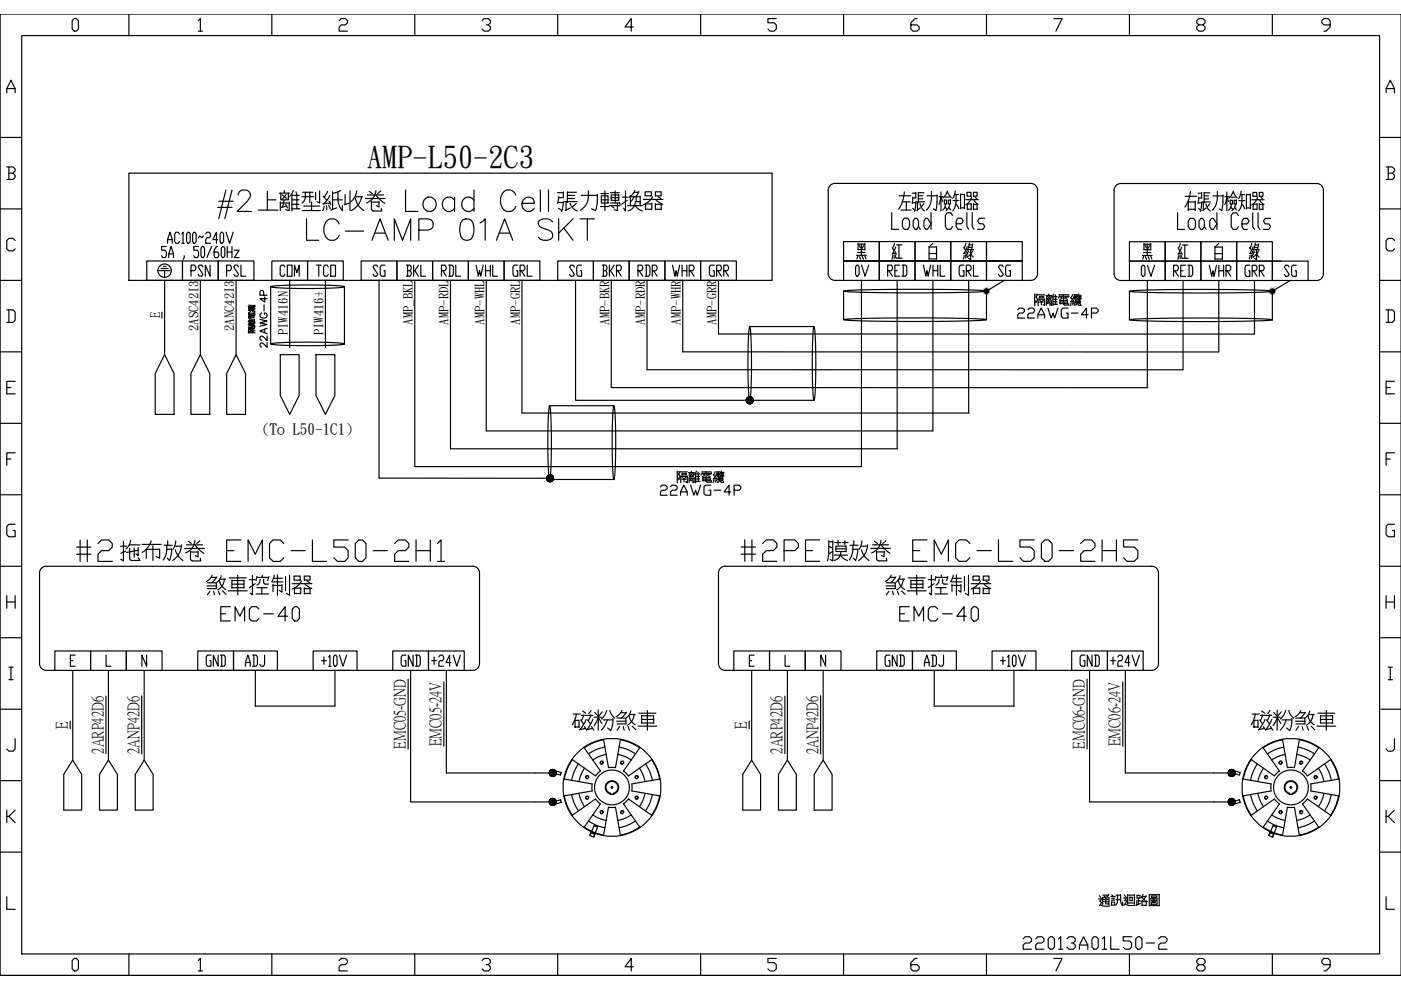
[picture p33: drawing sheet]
<svg xmlns="http://www.w3.org/2000/svg" width="297mm" height="210mm" viewBox="0 0 297 210" stroke-linecap="round" stroke-linejoin="round" font-family="sans-serif">
<defs><g id="words">
<g font-size="15.4">
<text x="37" y="127.4">煞車控制器</text>
<text x="181" y="127.4">煞車控制器</text>
</g>
<text font-size="8.4" x="64.2" y="52.2">LC-AMP 01A SKT</text>
<g font-size="6.6">
<text x="45.9" y="133">EMC-40</text>
<text x="189.8" y="133">EMC-40</text>
</g>
<text font-size="6.4" x="77.8" y="35.4">AMP-L50-2C3</text>
<text font-size="6.2" x="215.9" y="202.5">22013A01L50-2</text>
<g font-size="5.7">
<text x="78.3" y="60">SG</text>
<text x="100.2" y="60">WHL</text>
<text x="119.9" y="60">SG</text>
<text x="126.6" y="60">BKR</text>
<text x="141.8" y="60">WHR</text>
<text x="240.9" y="60">0V</text>
<text x="255.4" y="60">WHR</text>
<text x="271.3" y="60">SG</text>
<text x="42.7" y="142.5">GND</text>
<text x="51.2" y="142.5">ADJ</text>
<text x="186.6" y="142.5">GND</text>
<text x="195.1" y="142.5">ADJ</text>
</g>
<g font-size="5.3">
<text x="39.5" y="59.6">PSN</text>
<text x="47.3" y="59.6">PSL</text>
<text x="180.6" y="59.6">0V</text>
<text x="187.3" y="59.6">RED</text>
<text x="194.7" y="59.6">WHL</text>
<text x="202.5" y="59.6">GRL</text>
<text x="211" y="59.6">SG</text>
<text x="214.8" y="68.8">22AWG-4P</text>
<text x="139" y="106.2">22AWG-4P</text>
</g>
<g font-size="3.5">
<text x="14.2" y="154.5" transform="rotate(-90 14.2 154.5)">E</text>
<text x="158.1" y="154.5" transform="rotate(-90 158.1 154.5)">E</text>
<text x="21.8" y="159.8" transform="rotate(-90 21.8 159.8)">2ARP42D6</text>
<text x="29.3" y="159.9" transform="rotate(-90 29.3 159.9)">2ANP42D6</text>
<text x="85.8" y="158.8" transform="rotate(-90 85.8 158.8)">EMC05-GND</text>
<text x="93.4" y="158.2" transform="rotate(-90 93.4 158.2)">EMC05-24V</text>
<text x="165.7" y="159.8" transform="rotate(-90 165.7 159.8)">2ARP42D6</text>
<text x="173.3" y="159.9" transform="rotate(-90 173.3 159.9)">2ANP42D6</text>
<text x="229.8" y="158.8" transform="rotate(-90 229.8 158.8)">EMC06-GND</text>
<text x="237.4" y="158.2" transform="rotate(-90 237.4 158.2)">EMC06-24V</text>
</g>
<text font-size="3.2" x="55.6" y="92">(To L50-1C1)</text>
<text font-size="2.8" x="33.8" y="67.5" transform="rotate(-90 33.8 67.5)">E</text>
<g font-size="2.7">
<text x="41.9" y="70.2" transform="rotate(-90 41.9 70.2)">2ASC42I3</text>
<text x="49.5" y="70.2" transform="rotate(-90 49.5 70.2)">2ANC42I3</text>
<text x="60.9" y="71.1" transform="rotate(-90 60.9 71.1)">PIW416N</text>
<text x="68.5" y="71.1" transform="rotate(-90 68.5 71.1)">PIW416+</text>
<text x="87.4" y="68.8" transform="rotate(-90 87.4 68.8)">AMP_BKL</text>
<text x="95" y="68.8" transform="rotate(-90 95 68.8)">AMP-RDL</text>
<text x="102.6" y="68.8" transform="rotate(-90 102.6 68.8)">AMP-WHL</text>
<text x="110.1" y="68.8" transform="rotate(-90 110.1 68.8)">AMP-GRL</text>
<text x="129.1" y="68.8" transform="rotate(-90 129.1 68.8)">AMP-BKR</text>
<text x="136.6" y="68.8" transform="rotate(-90 136.6 68.8)">AMP-RDR</text>
<text x="144.2" y="68.8" transform="rotate(-90 144.2 68.8)">AMP-WHR</text>
<text x="151.8" y="68.8" transform="rotate(-90 151.8 68.8)">AMP-GRR</text>
</g>
</g></defs>
<g fill="none" stroke="#000" stroke-width=".25">
<path d="M1.4 19.7v-.9l.9-1.8 .9 1.8v.9M1.4 18.8h1.8M4.6 7.5h287.9v194.8h-287.9zM15.7 3.9h.5l.4 .5v1.8l-.4 .4h-.5l-.4-.4v-1.8zM27.3 3v4.5M42 4.4l.5-.5v2.7M42 6.6h.9M57.6 3v4.5M71.9 4.4l.4-.5h.9l.5 .5v.4l-.5 .5h-.9l-.4 .4v.9h1.8M87.9 3v4.5M102.2 4.4l.4-.5h.9l.5 .5v.4l-.5 .5h-.4M103.5 5.3l.5 .4v.5l-.5 .4h-.9l-.4-.4"/>
<path d="M118.2 3v4.5M134.3 5.7h-1.8l1.3-1.8v2.7M148.5 3v4.5M164.6 3.9h-1.8v.9h1.3l.5 .5v.9l-.5 .4h-.8l-.5-.4M178.8 3v4.5M194.4 3.9h-.4l-.9 .9v1.4l.5 .4h.8l.5-.4v-.5l-.5-.4h-1.3M209.2 3v4.5M223.4 3.9h1.8l-1.3 2.7M239.5 3v4.5M254.2 5.3l-.5-.5v-.4l.5-.5h.9l.4 .5v.4l-.4 .5h-.9l-.5 .4v.5l.5 .4h.9l.4-.4v-.5l-.4-.4M269.8 3v4.5M282 5.3h-1.3l-.5-.5v-.4l.5-.5h.9l.4 .5v1.3l-.9 .9h-.4"/>
<path d="M293.9 19.7v-.9l.9-1.8 .9 1.8v.9M293.9 18.8h1.8M.1 29.1h4.5M1.4 35.4h1.4l.4 .4v.5l-.4 .4M1.9 36.7h.9l.4 .5v.4l-.4 .4h-1.4M1.9 35.4v2.6M292.5 29.1h4.5M293.9 35.4h1.3l.5 .4v.5l-.5 .4M294.3 36.7h.9l.5 .5v.4l-.5 .4h-1.3M294.3 35.4v2.6M.1 44.3h4.5M.1 59.4h4.5"/>
<path d="M3.2 51l-.4-.5h-.9l-.5 .5v1.8l.5 .4h.9l.4-.4M292.5 44.3h4.5M292.5 59.4h4.5M295.7 51l-.5-.5h-.9l-.4 .5v1.8l.4 .4h.9l.5-.4M.1 74.6h4.5M1.4 65.7h1.4l.4 .4v1.8l-.4 .5h-1.4M1.9 65.7v2.7M292.5 74.6h4.5M293.9 65.7h1.3l.5 .4v1.8l-.5 .5h-1.3M294.3 65.7v2.7M.1 89.8h4.5M1.4 82.2h.9"/>
<path d="M1.4 97.3h.9M3.2 80.8h-1.8v2.7h1.8M3.2 96h-1.8v2.7M292.5 89.8h4.5M293.9 82.2h.9M293.9 97.3h.9M295.7 80.8h-1.8v2.7h1.8M295.7 96h-1.8v2.7M.1 104.9h4.5M3.2 111.2h-1.3l-.5 .4v1.8l.5 .4h1.3v-1.3h-.4M292.5 104.9h4.5M295.7 111.2h-1.4l-.4 .4v1.8l.4 .4h1.4v-1.3h-.5"/>
<path d="M.1 120.1h4.5M.1 135.2h4.5M1.4 126.3v2.7M1.4 127.6h1.8M3.2 126.3v2.7M292.5 120.1h4.5M292.5 135.2h4.5M293.9 127.6h1.8M293.9 126.3v2.7M295.7 126.3v2.7M.1 150.4h4.5M1.9 141.5h.9"/>
<path d="M1.9 144.1h.9M2.3 141.5v2.6M3.2 156.6v2.2l-.4 .5h-.9l-.5-.5M292.5 150.4h4.5M294.3 141.5h.9M294.3 144.1h.9M294.8 141.5v2.6M295.7 156.6v2.2l-.5 .5h-.9l-.4-.5M.1 165.5h4.5M1.4 171.8v2.6M1.9 173.1l1.3 1.3M3.2 171.8l-1.3 1.3h-.5"/>
<path d="M292.5 165.5h4.5M293.9 171.8v2.6M294.3 173.1l1.4 1.3M295.7 171.8l-1.4 1.3h-.4M.1 180.7h4.5M1.4 190.1v2.7h1.8M292.5 180.7h4.5M293.9 190.1v2.7h1.8M.1 206.8h296.9M15.7 203.2h.5l.4 .5v1.7l-.4 .5h-.5l-.4-.5v-1.7zM27.3 202.3v4.5M42 203.7l.5-.5v2.7"/>
<path d="M42 205.9h.9M57.6 202.3v4.5M71.9 203.7l.4-.5h.9l.5 .5v.4l-.5 .4h-.9l-.4 .5v.9h1.8M87.9 202.3v4.5M102.2 203.7l.4-.5h.9l.5 .5v.4l-.5 .4h-.4M103.5 204.5l.5 .5v.4l-.5 .5h-.9l-.4-.5M118.2 202.3v4.5M134.3 205h-1.8l1.3-1.8v2.7M148.5 202.3v4.5M164.6 203.2h-1.8v.9h1.3l.5 .4v.9l-.5 .5h-.8l-.5-.5M178.8 202.3v4.5M194.4 203.2h-.4l-.9 .9v1.3l.5 .5h.8l.5-.5v-.4l-.5-.5h-1.3"/>
<path d="M209.2 202.3v4.5M223.4 203.2h1.8l-1.3 2.7M239.5 202.3v4.5M254.2 204.5l-.5-.4v-.4l.5-.5h.9l.4 .5v.4l-.4 .4h-.9l-.5 .5v.4l.5 .5h.9l.4-.5v-.4l-.4-.5M269.8 202.3v4.5M282 204.5h-1.3l-.5-.4v-.4l.5-.5h.9l.4 .5v1.3l-.9 .9h-.4"/>
</g>
<!-- layer: 0 -->
<g fill="none" stroke="#000" stroke-width=".25">
<path d="M27.3 36.7h136.4v22.7h-136.4zM31.1 55.3h7.6v4.1h-7.6zM33.8 57.4h2.2M34.2 56.9h1.4M34.6 56.5h.6M34.9 57.4v1.4M34.9 59.4v15.8M35.3 52.3h-1v.7h.7l.3 .4v.8l-.3 .4h-.5l-.2-.4M35.5 51.6v-.8l.5-1.6 .5 1.6v.8M35.5 50.8h1M35.8 54.6v-.8l.5-1.5 .5 1.5v.8M35.8 53.8h1"/>
<path d="M38 49.6l-.2-.4h-.5l-.3 .4v1.6l.3 .4h.5l.2-.4M38.6 49.6l.2-.4v2.4M38.6 51.6h.5M39.8 49.2h.3l.2 .4v1.6l-.2 .4h-.3l-.2-.4v-1.6zM41.1 49.2h.2l.3 .4v1.6l-.3 .4h-.2l-.3-.4v-1.6zM42.1 52.3h-1v.7h.7l.3 .4v.8l-.3 .4h-.5l-.2-.4M42.5 59.4v15.8M42.9 52.3h.2l.3 .4v1.5l-.3 .4h-.2l-.3-.4v-1.5zM43.1 50l-.2 .4-.5-.4-.3 .4M43.6 49.6l.3-.4h.5l.2 .4v.4l-.2 .4h-.5l-.3 .4v.8h1M44.9 52.3l-1 2.3M46.2 52.3h-.3l-.5 .7v1.2l.2 .4h.6l.2-.4v-.4l-.2-.4h-.8"/>
<path d="M46.2 50.8h-1.1l.8-1.6v2.4M46.2 44h3M46.4 42.7h3M46.9 49.2h.3l.2 .4v1.6l-.2 .4h-.3l-.2-.4v-1.6zM47.2 52.3h.2l.3 .4v1.5l-.3 .4h-.2l-.3-.4v-1.5zM47.9 40.3l-1.5 6.1M47.9 49.2l.8 2.4 .7-2.4M48.2 52.3v2.3M48.2 53.4h1M49.2 52.3v2.3M49.2 40.3l-1.5 6.1M49.7 53h1l-1 1.6h1"/>
<path d="M50.1 59.4v15.8M50.5 41.4a1.13 1.13 0 0 1 .9-1.1h.8a1.11 1.11 0 0 1 .7 1.7l-.5 .7-2.1 2.1h3M54.8 44.5h4.2M56.7 40.6v3.9M56.7 42.4h1.8M57.6 55.3h7.6v4.1h-7.6zM59.2 41h2.2M59.4 42.8v1.8M59.4 43h1.9M59.5 41v1.4h1.6v-1.4M59.8 41.3l1 .8M60.2 42.5l-.1 .7-.3 .7"/>
<path d="M60.3 40.4v.6M60.4 56.6l-.2-.4h-.6l-.2 .4v1.6l.2 .4h.6l.2-.4M60.6 43.3l.3 .8M60.7 41.2l-.9 1M60.7 43.7l-1 .3M60.9 56.2h1v2.4h-1zM61.3 43.2v1.4l-.7-.1M61.4 59.4v14.3M61.9 41.2v2.9M61.9 41.4h1.6M61.9 42.4h1.5M62.2 40.4l-.3 .7-.5 .5"/>
<path d="M62.4 58.6v-2.4l.5 1.6 .5-1.6v2.4M62.7 40.7l.2 .6v3M64 41.7h2.5M64.2 40.8h2.1M64.7 40.8a2.17 2.17 0 0 1-.6 2.2M65.2 55.3h7.6v4.1h-7.6zM65.7 40.8v2.1M66.9 40.8v1.6M67.1 56.2h1M67.6 56.2v2.4M67.8 40.5v2.5l-.6-.3M68.5 41.6l.8 .9"/>
<path d="M69 59.4v14.3M69.5 40.6l-.8 1.2M69.6 56.6l-.2-.4h-.5l-.3 .4v1.6l.3 .4h.5l.2-.4M69.9 41.4l-.7 1.2-.6 .6M70.1 56.2h1v2.4h-1zM70.5 40.7v3.7M70.5 42.4h2.1M71.6 40.8l.1 2.2 .4 .9 .5 .7M72.2 40.4l-.6 .3-1.1 .3M73.2 41.2v2.1M74.2 40.5v4.1M75.3 42l.7 1.5 1.1 1.1"/>
<path d="M75.3 41.7h1.6M75.6 40.5a3.1 3.1 0 0 1-1.2 2.2M76.7 41.7a4 4 0 0 1-2.2 2.9M77.5 42.1h4.2M77.9 41.3h3.4M78.3 40.6l.6 .4M79.7 40.4a3 3 0 0 1-2 2.6M79.7 41.3l.7 .8 1.2 1M80.4 59.4v42h36.2M80.7 40.5l-.6 .5M84.1 55.3h7.6v4.1h-7.6zM86 40.3v4.5h2.6"/>
<path d="M86.2 56.2h.7l.3 .4v.4l-.3 .4M86.4 57.4h.5l.3 .4v.4l-.3 .4h-.7M86.4 56.2v2.4M87.7 56.2v2.4M87.9 59.4v39.5h94.7v-39.5M87.9 57.4l.8 1.2M88.7 56.2l-.8 1.2h-.2M89.2 56.2v2.4h1M91.7 55.3h7.6v4.1h-7.6zM93.6 57.4h.8l.2-.4v-.4l-.2-.4h-.8v2.4M93.8 57.4l.8 1.2M95.1 56.2h.8l.2 .4v1.6l-.2 .4h-.8"/>
<path d="M95.4 56.2v2.4M95.5 59.4v35.8h94.7v-35.8M96.4 42.5a1.5 1.5 0 0 0-2.6 .4 1.5 1.5 0 0 0 1.7 1.9l.9-.6M96.4 41.8v3M96.6 56.2v2.4h1M100.5 42.5a1.5 1.5 0 0 0-2.6 .4 1.5 1.5 0 0 0 1.7 1.9l.9-.6M100.5 40.3v4.5M103.1 59.4v32h94.7v-32M106.9 55.3h7.6v4.1h-7.6zM109.4 41.4a1.57 1.57 0 0 0-1.5-1.2 1.57 1.57 0 0 0-1.6 1.2 2.56 2.56 0 0 0 1.1 3.4 1.61 1.61 0 0 0 2-1M109.8 56.2h-.8l-.2 .4v1.6l.2 .4h.8v-1.2h-.3M110.3 57.4h.7l.3-.4v-.4l-.3-.4h-.7v2.4"/>
<path d="M110.5 57.4l.8 1.2M110.7 43.1h2.6a1.3 1.3 0 0 0-1.3-1.4 1.3 1.3 0 0 0-1.3 1.4 1.43 1.43 0 0 0 .8 1.6 1.43 1.43 0 0 0 1.8-.5M110.7 59.4v28.2h94.7M111.8 56.2v2.4h1M114.6 40.3v4.5M116.3 40.3v4.5M118.2 40.9h1.2M118.4 41.7l-.2 1.4M119.4 40.7v1.2h-1M120.3 41.4h1.5M120.3 40.8h1.9M120.3 40.7v1.4"/>
<path d="M121.8 42.1h-1.5v.8M122 59.4v25.5h50.6l-.3-2.6-.1-6.4 .1-4.5 .3-2.2 .3 2.4 .1 6-.2 5.3-.2 2M123.2 41.4h3.4M124.7 41.9a3.2 3.2 0 0 1-1.7 2.6M124.7 40.5v1.4M126.6 41.2v1.5M127.4 41h1.6M127.5 41.5h1.4v1.5h-1.4zM127.6 42.4h1.3M128.3 40.5v4.1M129.2 43.6h2.3M129.4 43h2"/>
<path d="M129.4 40.9h1.9M129.6 41.3h1.6v1.2h-1.6zM129.6 41.9h1.6M129.6 59.4v22.8h113.6v-22.7M130.4 40.5v2.5M130.9 43v1.6l-.7-.1M131.3 42.8l.2 .5M131.9 41.8h1.2M132.6 40.5v4.2l-.4-.5M133 42.5l-1.2 .8M133.1 43.6h3.1M133.4 55.3h7.6v4.1h-7.6z"/>
<path d="M133.7 41.7h2M133.7 41.5v2.1M134.4 41.7l-.7 1M134.4 40.8h1M134.6 40.4l-.6 .9-.6 .5M134.7 43.6l.5 .6 1 .5M134.7 42.7a2.06 2.06 0 0 1-1.5 2M134.9 41.7v1h.7M135.3 57.4h.7l.3-.4v-.4l-.3-.4h-.7v2.4M135.4 40.6l-.2 .6-.4 .5M135.5 57.4l.8 1.2M135.7 41.6v2"/>
<path d="M136.4 42.3h4.2M136.8 40.7h1.3v.8h-1.3zM136.8 56.2h.7l.3 .4v1.6l-.3 .4h-.7M136.9 44.4h1.2M136.9 43.2v1.3M137 43.2h1.2M137 56.2v2.4M137.2 59.4v19h113.6v-18.9M138.2 43.1v1.4M138.3 57.4h.8l.2-.4v-.4l-.2-.4h-.8v2.4M138.4 41.7l-.7 .9-1.3 .8M138.6 57.4l.7 1.2"/>
<path d="M139 40.7h1.2v.8h-1.2zM139 43.3h1.2M139 43.1v1.4M139 42.3l.6 .5 1 .5M139.1 44.4h1.1M139.5 41.7l.6 .4M140.2 43.2v1.3M144.8 59.4v15.2h113.6v-15.1M148.5 55.3h7.6v4.1h-7.6zM151.4 56.2h-.7l-.3 .4v1.6l.3 .4h.7v-1.2h-.2M151.9 57.4h.8l.2-.4v-.4l-.2-.4h-.8v2.4M152.2 57.4l.7 1.2"/>
<path d="M152.3 59.4v11.4h113.7v-11.3M153.5 57.4h.7l.3-.4v-.4l-.3-.4h-.7v2.4M153.7 57.4l.8 1.2M178.8 51.2h7.6v4.1h-7.6zM178.8 59.4h-1.8a1.4 1.4 0 0 1-1.4-1.4v-17.7a1.4 1.4 0 0 1 1.4-1.4h41.6a1.4 1.4 0 0 1 1.4 1.4v17.7a1.42 1.42 0 0 1-1.4 1.4h-1.9M178.8 55.3h37.9M181.8 53.5h1.6M181.9 51.6v1.4M181.9 52.9h1.5M181.9 51.8h1.5M182.2 52l.2 .5M182.6 51.8v2.3"/>
<path d="M183.1 52.1l-.3 .5M183.4 51.6v1.4M186.4 51.2h7.6v4.1h-7.6zM189.1 45.1v3.5h1.5M189.2 52.5l.4 .7M189.7 51.6l-.4 1M189.8 53.4l.2 .6M189.9 52.4l-.7 1.4M190.1 51.9h1.1M190.6 51.9v2.8M190.6 41.5h2.5M191 44.5h2.2"/>
<path d="M191.3 42.8h1.7M191.7 46.3h.8l.3 .6v1.1l-.3 .6h-.8l-.4-.6v-1.1zM191.7 40.7l-.3 2-.9 1.6M192.2 42.8v1.7M193.4 41h.8M193.5 43h.7M193.5 41.8l-.1 1.4M193.5 44.2l.5 .4M194 46.3h.4l.3 .6v1.1l-.3 .6h-.4l-.4-.6v-1.1zM194 51.2h7.6v4.1h-7.6zM194.2 42.8l-.3 2M194.2 40.8v1.2h-.7"/>
<path d="M194.3 42.8h1.7M194.5 42.9v1.6M194.7 41.5h1M194.7 40.9h1.2M194.7 40.8v1.3M194.7 48l.4 .6M195.1 43.2l.2 .7 .7 .8M195.1 44.1l-.7 .5M195.7 42.1h-1v.9M195.9 43.2l-.5 .6M196.3 46.3h.3l.8 1.1-.8 1.2h-.3l-.4-.6v-1.1zM196.5 41.5h2.2"/>
<path d="M197 52.3v2.7M197.4 45.1v3.5M197.5 40.6a4.5 4.5 0 0 1-1.1 3.9M197.8 51.6l-.8 .8h1.6M198.6 52.3v2.7M198.7 41.3v1.9l-.3 1.4-.5-.3M199.1 41.7h.9M199.5 41.7l-.4 1.6M199.5 40.7v4M199.5 41.9l.4 .8M200.2 42.4v.9h.5v-.9h-.4M200.3 43.9l.5 .5"/>
<path d="M200.4 41.8h.9M200.5 43.3l-.2 .8-.4 .4M200.9 40.5l-.5 1-.5 .5M200.9 40.7l.8 1.3M201 42.4h.5v.9h-.5zM201.2 44l.4 .5M201.3 43.3a1.61 1.61 0 0 1-.7 1.3M201.6 51.2h7.6v4.1h-7.6zM202 45.7l-.4-.6h-.8l-.4 .6v2.3l.4 .6h.8l.4-.6M202.1 42.5h1.2M202.4 41.2h.8M202.5 40.5l-.1 .9-.4 .7"/>
<path d="M202.7 42.7l-.3 1.3-.4 .7M202.7 43.3l.6 1M202.7 41.2v1.5M202.7 47.4h1.2l.3-.5-.3-.6h-.8l-.4 .6v1.1l.4 .6h.8M203.7 41.1v3.2M203.7 41.2h.8M203.7 44.1h.8M204.3 52.4l.5 .7M204.5 41.1v3.2M204.8 42.3h2.6M204.8 51.5l-.4 1.1M205 53.3l.2 .6"/>
<path d="M205 45.1v2.9l.4 .6M205 52.9h1.4M205 40.8h.9v.8h-.9zM205 52.3l-.6 1.4M205.1 43.3v1.1M205.1 44.4h.8M205.1 43.3h.8M205.2 53.1l.3 .4M205.3 52.4h.8M205.4 59.4v28.2M205.5 51.9h.7M205.5 51.5l-.3 1.2"/>
<path d="M205.8 52.9v1.2M205.9 43.2v1.2M206 41.8l-.4 .8-.8 .8M206.1 45.1v2.9l.4 .6M206.2 51.7l-.3 1.2M206.3 53.1l-.4 .6M206.4 40.8h.8v.8h-.8zM206.4 43.3h.8M206.4 43.2v1.2M206.4 42.3l.5 .6 .5 .4M206.4 44.4h.8M206.7 41.8l.4 .3"/>
<path d="M207.2 43.3v1.1M208.8 46.3h-1.2l-.3 .6 .3 .5h.8l.4 .6-.4 .6h-1.1M209.2 51.2h7.5v4.1h-7.5zM212.9 59.4l-3.7 2.3M239.5 51.2h7.5v4.2h-7.5zM239.5 59.5h-1.9a1.4 1.4 0 0 1-1.4-1.4v-17.8a1.4 1.4 0 0 1 1.4-1.4h41.6a1.39 1.39 0 0 1 1.4 1.4v17.8a1.42 1.42 0 0 1-1.4 1.4h-1.9M242.5 51.6v1.4M242.5 52.9h1.5M242.5 51.8h1.5M242.8 52l.2 .5M243.2 51.8v2.4M243.7 52.1l-.3 .5"/>
<path d="M244 51.6v1.4M247 55.4h7.6v4.1h-7.6zM247 51.2h7.6v4.2h-7.6zM248.8 57.4h.8l.2-.4v-.4l-.2-.4h-.8v2.4M249.1 57.4l.7 1.2M249.7 45.1v3.5h1.5M249.8 52.5l.4 .7M249.9 54.2l-.2 .8M250.2 54.2v.6M250.3 51.6l-.4 1M250.3 57.4h.5M250.4 54.1l.2 .6"/>
<path d="M250.4 53.4l.2 .6M250.5 52.4l-.7 1.5M250.6 53.7l-.8 .2M250.7 54.8h1.2M250.7 51.9h1.1M251.2 51.9v2.9M251.3 41.6h2.4M251.4 56.2h-1.1v2.4h1.1M251.9 56.2h.7l.3 .4v1.6l-.3 .4h-.7M251.9 44.4h1.5M251.9 42.6v2M251.9 42.8h1.5"/>
<path d="M252.1 56.2v2.4M252.3 46.3h.8l.4 .6v1.2l-.4 .5h-.8l-.4-.5v-1.2zM252.4 40.6l-.4 1.8-.8 1.5M253.4 42.6v2M254 41h.8M254.1 43h.7M254.1 41.8l-.1 1.4M254.1 44.2l.5 .4M254.6 46.3h.4l.4 .6v1.2l-.4 .5h-.4l-.4-.5v-1.2zM254.6 51.2h7.6v4.2h-7.6zM254.8 42.8l-.3 2M254.8 40.8v1.2h-.7"/>
<path d="M254.9 42.8h1.7M255.1 42.9v1.7M255.3 41.5h1M255.3 40.9h1.2M255.3 40.8v1.4M255.4 48.1l.3 .5M255.7 43.2l.2 .8 .7 .7M255.7 44.1l-.7 .5M256.3 42.2h-1v.8M256.5 43.2l-.5 .6M256.9 46.3h.4l.7 1.2-.7 1.1h-.4l-.4-.5v-1.2zM257.2 41.5h2.1"/>
<path d="M257.6 52.3v2.7M258 45.1v3.5M258.1 40.6a4.5 4.5 0 0 1-1.1 4M258.4 51.6l-.8 .8h1.6M259.2 52.3v2.7M259.3 41.3v1.9l-.3 1.4-.5-.3M259.7 41.7h.9M260.1 41.7l-.4 1.7M260.1 40.7v4M260.1 41.9l.4 .8M260.8 42.4v.9h.5v-.9h-.4M260.9 43.9l.5 .5"/>
<path d="M261 41.8h.9M261.1 43.4l-.2 .7-.4 .5M261.5 40.7l.8 1.3M261.5 40.5l-.3 .7-.7 .8M261.7 42.4h.4v.9h-.4zM261.8 44l.4 .6M262 43.4a1.61 1.61 0 0 1-.8 1.2M262.2 55.4h7.6v4.1h-7.6zM262.2 51.2h7.6v4.2h-7.6zM262.6 45.7l-.4-.6h-.8l-.4 .6v2.4l.4 .5h.8l.4-.5M262.7 42.5h1.2M263 41.3h.9"/>
<path d="M263.1 40.5l-.1 .9-.4 .7M263.3 43.3l.6 1M263.3 41.3a4.3 4.3 0 0 1-.7 3.4M263.3 47.5h1.2l.3-.6-.3-.6h-.8l-.4 .6v1.2l.4 .5h.8M264.3 41.2v3.1M264.3 41.3h.8M264.3 44.1h.8M264.9 52.5l.5 .7M265 56.2h-.8l-.2 .4v1.6l.2 .4h.8v-1.2h-.3M265 54.2l-.1 .7M265.1 41.2v3.1M265.3 54.1l.1 .7"/>
<path d="M265.4 42.4h2.6M265.4 51.6l-.4 1M265.5 57.4h.8l.2-.4v-.4l-.2-.4h-.8v2.4M265.5 54l.2 .6M265.6 53.3l.2 .6M265.6 45.1v3l.4 .5M265.6 52.9h1.4M265.6 40.8h.9v.8h-.9zM265.7 52.3l-.7 1.5M265.7 44.4h.8M265.7 43.3v1.2M265.7 53.6l-.8 .2"/>
<path d="M265.7 57.4l.8 1.2M265.7 43.3h.8M265.8 53.2l.3 .3M265.9 52.5h.8M266.1 51.9h.7M266.2 51.6l-.3 1.1M266.4 53.9l-.6 .6M266.4 52.9v2.2l-.4-.3M266.5 53.7l.4 .8M266.5 43.2v1.3M266.6 41.8l-.6 1.2-.6 .5M266.7 45.1v3l.4 .5"/>
<path d="M266.8 51.7l-.3 1.2M266.9 53.2l-.4 .5M267 40.8h.8v.8h-.8zM267 43.4h.8M267 43.2v1.3M267 57.4h.8l.2-.4v-.4l-.2-.4h-.8v2.4M267.1 42.4l.4 .6 .5 .4M267.1 44.4h.7M267.3 57.4l.7 1.2M267.4 41.8l.3 .4M267.8 43.3v1.2M269.4 46.3h-1.1l-.4 .6 .4 .6h.7l.4 .6-.4 .5h-1.1"/>
<path d="M34.3 66.2v1.3M34.9 75.2l2 4v8.7h-4v-8.7zM42.5 75.2l2 4v8.7h-4v-8.7zM50.1 75.2l2 4v8.7h-4v-8.7zM52.6 68.1l.4 .3M52.6 70.6h1.5M52.6 68.8h.2M52.6 65l.3 .2M52.6 70.2a.39 .39 0 0 0 .7 0l.4 .2-.2 .1M52.7 65.8l.4 .2M52.7 69.3v.8M52.7 66.9h1.2"/>
<path d="M52.7 66.3v1.2M52.7 65.2v.4M52.7 70.2v.4M52.7 65.4h.2M52.8 64.7v.4M52.8 68.5h.5v.5h-.5M52.8 68.4v.7M52.8 67.4l.3 .2M52.8 66.2l.2 .2M52.9 68.7l.3 .2M52.9 69.4h.2v.5h-.2zM52.9 68.2h1.2"/>
<path d="M52.9 66.3v1.2M52.9 65.6v-.4h.2v.4M52.9 64.7v.4M53 67.7v.5M53 65.6l.6 .4M53 66.5l.1 .3M53.1 67.1l-.1 .3M53.1 65.4h.2M53.1 64.7h.2v.4h-.2zM53.1 64.9h.2M53.1 65h.2M53.2 68.6l-.3 .3"/>
<path d="M53.2 67.1l.1 .3M53.2 69.3h.9l-.1 .2M53.2 70.1h.9M53.3 65.2v.4h-.6M53.3 69.3v.8M53.3 67.7v.5M53.3 66.4l-.1 .4M53.3 65.8l-.2 .2M53.4 64.8h.4v.6h-.4zM53.4 69.4l.2 .2M53.4 69.1h.6M53.4 68.4h.6v.3"/>
<path d="M53.5 68.4v.7M53.5 64.8v.6M53.5 65.6l.1 .4M53.6 69.8l-.2 .1M53.6 67.7v.5M53.6 69.4v.5M53.6 66.4v1M53.6 64.8v.6M53.6 69.7h.4M53.7 65.5l-.3 .2M53.7 68.7l.1 .2-.5-.1M53.8 66l.3 .1"/>
<path d="M53.8 65.2l.2 .3M53.8 66.4v1M53.8 66.3h.2v.5M53.9 66.4h-.5v1h.5M53.9 68.6l-.3 .1M53.9 64.8l.1-.1v.3M53.9 67.9l-1.2 .1M53.9 67.7v.5M53.9 65.5l-.2 .2M54 65.7l-.3 .1M54 66.8l-.1 .1M54 65l-.2 .1"/>
<path d="M55.1 67.7l1.5 .4-1.5 .3 1.5 .4-1.5 .4M55.5 66.4a.56 .56 0 0 0-.4 .6 .56 .56 0 0 0 .6 .4h.4a.54 .54 0 0 0 .5-.5 .54 .54 0 0 0-.5-.5v.3M55.9 62.6l-.1-.9-.2-.1-.3 .1-.2 .9h1.5M56 64.6v1.3M56.1 63v1l-1-.7h1.5M56.1 69.8v.7M56.6 72.6v1l-.7-.7-.5-.2-.2 .1-.1 .5 .4 .3M56.6 71.2v1l-.7-.7-.5-.2-.3 .2v.3l.4 .3M56.6 69.6l-1.5 .6 1.5 .6M57.4 72.9l2.4-.3 5.5-.1 5.7 .2 2 .2-2 .3-6.1 .1-5.1-.1zM57.4 60.8v12.1M59.4 75.2h4v8.7l-2 4-2-4z"/>
<path d="M67 75.2h4v8.7l-2 4-2-4zM73 60.8l-1.7-.2-5.2-.2-6 .1-2.7 .3 2.4 .3 5.1 .1 6.1-.2 2-.2v12.1M158.9 69.3l.3 2.3 .1 5.2-.1 6.1-.2 2-.3-2-.1-5.7 .1-5.6zM159 69.2h13.6M178.8 61.7v6.1M178.9 61.7l4.1-.2 12.3-.2 9.9 .2 4 .2-5.7 .3-11.6 .1-9.6-.1zM178.9 67.8l5.4-.3 11.5-.1 9.4 .1 4 .3-4.4 .2-11.8 .2-10-.2zM209.2 61.7v6.1M219.4 62.3v2.5M219.4 62.5h.5M220 62.4l-.4 .6M220.2 62.5h1.3"/>
<path d="M221.8 62.7h1.2M221.9 62.7v.8h.9v-.8M222.3 62.3v.4M223.4 62.3l-.4 .7M223.7 62.5l.1 2M224.5 62.5h2M225.5 62.5v2M227.4 62.4l-.3 .7M227.8 62.4v1h.6M227.8 62.5h.6M228.1 62.5v.3M228.6 62.6h.7"/>
<path d="M228.7 62.3l-.3 .6M239.5 61.7v6.1M239.5 61.7l5-.2 11.9-.1 9.7 .1 3.7 .2-5.2 .3-11.5 .1-9.8-.1zM239.5 67.8l3.8-.2 12-.2 10.5 .1 4 .3-5.2 .3-10.4 .1-10.2-.1zM269.8 61.7v6.1M116.5 86l.3 1.6 .1 5.5-.1 6.3-.3 2.3-.3-2.6-.1-4.3 .1-6.1zM116.5 86h13.7M143.6 99.9v2.4M144.2 99.9l-.3 .6M146.6 99.9v.3M147.6 99.9l-.4 .7M151.6 100l-.3 .7"/>
<path d="M153 99.9l-.3 .5M16.2 117.5h3.1M16.2 116h3.1M17 114.5v4.5M18.5 114.5v4.5M20.8 115.2l.7-.7h1.6l.7 .7v.8l-.7 .8h-1.6l-.7 .7v1.5h3M25.5 115.8h1.3M26.2 114.8v4.1l-.6-.3M26.7 116.8l-1.1 .5M27.4 115.5h2.3M27.5 116.3l.1 2.4 .4 .1h1.7l-.4-.5M27.7 114.6l-.4 1.1-.6 .7"/>
<path d="M28.4 116.2v2M29.3 116.1v1.7l-.5-.4M29.3 116.7l-2.5 .4M30.2 115.4h2.8M32 114.7l-.7 1.4-1.1 1M33.8 116.5h-2.8v1.9M75.3 115.2l.8-.7h.7l.8 .7v3.1l-.8 .7h-.7l-.8-.7zM79.1 116.8h3M83.7 115.2l.7-.7h1.5l.8 .7v.8l-.8 .8h-1.5l-.7 .7v1.5h3M88.2 116.8h3M88.2 114.5v4.5M91.2 114.5v4.5"/>
<path d="M92.8 115.2l.7-.7v4.5M92.8 119h1.5M116.5 101.7h13.7l-.3-2.9-.1-5.7 .1-5 .3-2.1 .3 2.7v6.1l-.1 4.6-.2 2.3M143.6 100.1h.6M144.4 100.1h1.3M148 100.1l.1 2M148.8 100.1h2M149.7 100.1v1.9M152 100v1h.6M152 100.1h.7M152.3 100.1v.3M157.1 117.5h3.1"/>
<path d="M157.1 116h3.1M157.9 114.5v4.5M159.4 114.5v4.5M161.7 115.2l.8-.7h1.5l.7 .7v.8l-.7 .7h-1.5l-.8 .8v1.5h3M166.2 116.7h2.3l.8-.7v-.8l-.8-.7h-2.3v4.5M170.8 116.7h1.5M173.8 114.5h-3v4.5h3M175.7 117.2l-.3 1.7M220.8 115.2l.7-.7h.8l.8 .7v3.1l-.8 .7h-.8l-.7-.7zM224.6 116.7h3M229.1 115.2l.8-.7h1.5l.8 .7v.8l-.8 .7h-1.5l-.8 .8v1.5h3.1M233.7 116.7h3"/>
<path d="M233.7 114.5v4.5M236.7 114.5v4.5M241.2 114.5h-3v1.5h2.3l.7 .7v1.6l-.7 .7h-1.5l-.8-.7M11.6 138h7.6v4.1h-7.6zM15.9 138.9h-1v2.4h1M19.2 138h7.6v4.1h-7.6zM22.5 138.9v2.4h1M26.8 138h7.6v4.1h-7.6zM31.1 138.9v2.4l-1-2.4v2.4M49.5 138h9.3v4.1h-9.3zM66.4 138h9.3v4.1h-9.3zM68.7 139.3v1.6"/>
<path d="M69.7 139.3l.2-.4v2.4M71 138.9h.2l.3 .4v1.6l-.3 .4h-.2l-.3-.4v-1.6zM72 138.9l.7 2.4 .8-2.4M83.3 138h7.5v4.1h-7.5zM86.1 138.9h-.8l-.2 .4v1.6l.2 .4h.8v-1.2h-.3M87.6 138.9v2.4l-1-2.4v2.4M88.1 138.9h.8l.2 .4v1.6l-.2 .4h-.8M88.3 138.9v2.4M90.8 138h7.6v4.1h-7.6zM92 139.3v1.6M93.1 139.3l.2-.4h.5l.3 .4v.4l-.3 .4h-.5l-.2 .4v.8h1M96.1 138.9l.7 2.4 .8-2.4"/>
<path d="M153.7 120.1a1.4 1.4 0 0 0-1.4 1.4v19.2a1.4 1.4 0 0 0 1.4 1.4M153.7 120.1h90.5a1.4 1.4 0 0 1 1.4 1.4v19.2a1.42 1.42 0 0 1-1.4 1.4h-1.8M155.6 138h7.6v4.1h-7.6zM159.9 138.9h-1v2.4h1M163.2 138h7.5v4.1h-7.5zM166.5 138.9v2.4h1M170.7 138h7.6v4.1h-7.6zM175 138.9v2.4l-1-2.4v2.4M193.5 138h9.3v4.1h-9.3zM210.3 138h9.3v4.1h-9.3zM212.6 139.3v1.6M213.6 139.3l.3-.4v2.4"/>
<path d="M214.9 138.9h.3l.2 .4v1.6l-.2 .4h-.3l-.2-.4v-1.6zM215.9 138.9l.8 2.4 .7-2.4M227.2 138h7.6v4.1h-7.6zM230 138.9h-.7l-.3 .4v1.6l.3 .4h.7v-1.2h-.2M231.5 138.9v2.4l-1-2.4v2.4M232 138.9h.8l.3 .4v1.6l-.3 .4h-.8M232.3 138.9v2.4M234.8 138h7.6v4.1h-7.6zM236 139.3v1.6M237 139.3l.3-.4h.5l.2 .4v.4l-.2 .4h-.5l-.3 .4v.8h1M240 138.9l.8 2.4 .8-2.4M11.6 142.1h-1.8a1.4 1.4 0 0 1-1.4-1.4v-19.2a1.4 1.4 0 0 1 1.4-1.4h90.5a1.4 1.4 0 0 1 1.4 1.4v19.2a1.42 1.42 0 0 1-1.4 1.4h-1.9"/>
<path d="M14.9 152.9v1.6M14.9 140.1h.5M15.4 142.1v19.1M22.5 147.6v12.2M23 142.1v19.1M30 147.5v12.4M30.6 142.1v19.1M34.4 142.1h22.7M54.1 142.1v7.6h16.9v-7.6M58.8 142.1h7.6M68.2 140.1h1M69.7 141.3h.5"/>
<path d="M72.1 142.1h1.9M75.7 142.1h7.6M86.5 144v14.8M87.1 142.1v27.9h30.1M91.5 140.1h1M94.1 144.6v13.6M94.6 142.1v21.8h22.6M95.6 140.5h-1l.7-1.6v2.4M121.5 151.4h1.5M121.9 154.1v-1.4h.9v1.4l-.9 .1M122.2 151.4l-.4 1.4-.5 .9M122.8 154.1v.1"/>
<path d="M123.1 152.6l.6 .9M123.2 151.7h2.5M123.5 150.7l.7 .5M123.7 151.6l-.5 1.2M123.8 158.5l-1.4 1.1-1.1 1.4M123.8 158.5l3.5 5-1 1-5-3.5M123.9 154l.5 .8M124.2 154.4l-1.3 .3M124.3 152.5l-1.3 2.2M124.6 152.6l.6 .9M125.2 151.6l-.4 1.1M125.3 150.6l-.5 .7"/>
<path d="M125.4 154l.5 .8M125.6 154.4l-1.2 .3M125.7 152.5l-1.2 2.2M126 152.1h1.5M126.1 151l.6 .8M126.8 150.5v1.5M126.8 152.2l-.8 1.7M126.9 152.3l.7 1.1M127.7 150.9l-.9 1.1v2.8M127.9 152.6h2.1M128 156.7l1.8-.1 1.8 .1M128 156.7l-2.5 .8-1.7 1"/>
<path d="M128 156.7l1 6.1h1.5l1.1-6.1M128 156.9l-1.9 .5-2.2 1.2M128.2 158.4l-1.8 .5-1.6 .9M128.5 160l-1.5 .4-1.3 .7M128.6 150.6l-.5 1.2-.6 .6M128.7 152.6l-.6 1.4-.6 .8M129.3 150.6l.3 .8 .7 .8M130 152.3l-.1 1.1-.4 1.5-.7-.6M130.7 152.9h2M130.8 152.3h1.9v1.2h-1.9M131 160l1.5 .4 1.3 .7M131.3 158.4l1.8 .5 1.6 .9"/>
<path d="M131.4 154l-.6 .8M131.5 156.9l1.9 .5 2.2 1.2M131.6 156.7l2.4 .8 1.7 1M131.7 151.1h1M131.9 150.6l-.4 .7-.9 .7M132.1 154l.2 .8M132.8 151l-1 1.3M133.2 154l.3 .8M133.4 151.7a2.6 2.6 0 0 0 1.3 2M133.5 151.5h1.2M133.8 150.7l-.3 .7-.7 .8M134 154l.8 .7"/>
<path d="M134.4 151.5a2.62 2.62 0 0 1-1.4 2.3M135.3 154h3.9M135.5 151.2h3.6M135.7 158.5l1.4 1.1 1.1 1.4M135.7 158.5l-3.5 5 1 1 5-3.5M136 151.8h2.6M136 151.7v1.7M136 153.3h2.6M136 152.5h2.6M137.3 150.6v4.2M138.6 151.7v1.7M153.7 142.1h1.9"/>
<path d="M158.8 152.9v1.6M158.9 140.1h.5M159.4 142.1v19.1M166.4 147.6v12.2M166.9 142.1v19.1M174 147.5v12.4M174.5 142.1v19.1M178.3 142.1h22.7M198.1 142.1v7.6h16.9v-7.6M202.8 142.1h7.5M212.1 140.1h1M213.6 141.3h.6"/>
<path d="M216.1 142.1h1.8M219.6 142.1h7.6M230.5 144v14.8M231 142.1v27.9h30.1M235.5 140.1h1M238.1 144.6v13.6M238.6 142.1v21.8h22.5M239.5 140.5h-1l.8-1.6v2.4M265.5 151.4h1.5M265.9 154.1v-1.4h.8v1.4l-.8 .1M266.1 151.4l-.3 1.4-.5 .9M266.7 154.1v.1"/>
<path d="M267.1 152.6l.6 .9M267.2 151.7h2.4M267.5 150.7l.6 .5M267.7 151.6l-.5 1.2M267.8 158.5l3.5 5-1.1 1-5-3.5M267.9 154l.4 .8M268.1 154.4l-1.3 .3M268.2 152.5l-1.3 2.2M268.5 152.6l.7 .9M269.2 151.6l-.5 1.1M269.3 150.6l-.5 .7M269.4 154l.4 .8"/>
<path d="M269.6 154.4l-1.3 .3M269.7 152.5l-1.3 2.2M269.9 152.1h1.5M270 151l.7 .8M270.8 150.5v1.5M270.8 152.2l-.9 1.7M270.9 152.3l.6 1.1M271.6 150.9l-.8 1.1v2.8M271.8 152.6h2.1M271.9 156.7l1.8-.1 1.8 .1M271.9 156.7a10.4 10.4 0 0 0-8.4 8.5M271.9 156.7l1.1 6.1h1.4l1.1-6.1"/>
<path d="M271.9 156.9l-1.8 .5-2.3 1.2M272.2 158.4l-1.8 .5-1.7 .9M272.5 160l-1.5 .4-1.4 .7M272.6 150.6l-.6 1.2-.6 .6M272.7 152.6l-.6 1.4-.7 .8M273.2 150.6l.3 .8 .8 .8M273.9 152.3v1.1l-.5 1.5-.6-.6M274.7 152.9h2M274.8 152.3h1.9v1.2h-1.9M274.9 160l1.5 .4 1.4 .7M275.2 158.4l1.8 .5 1.7 .9M275.3 154l-.5 .8"/>
<path d="M275.5 156.9l1.8 .5 2.3 1.2M275.5 156.7l2.5 .8 1.6 1M275.6 151.1h1.1M275.8 150.6l-.4 .7-.8 .7M276.1 154l.2 .8M276.8 151l-1.1 1.3M277.1 154l.3 .8M277.3 151.7a2.6 2.6 0 0 0 1.3 2M277.4 151.5h1.3M277.7 150.7l-.2 .7-.7 .8M278 154l.7 .7M278.4 151.5a2.62 2.62 0 0 1-1.5 2.3"/>
<path d="M279.2 154h4M279.4 151.2h3.6M279.6 158.5l1.4 1.1 1.2 1.4M279.7 158.5l-3.6 5 1.1 1 5-3.5M280 151.8h2.5M280 151.7v1.7M280 153.3h2.5M280 152.5h2.5M281.2 150.6v4.2M282.5 151.7v1.7M15.4 161.2l1.9 3v7.6h-3.8v-7.6zM23 161.2l1.9 3v7.6h-3.8v-7.6z"/>
<path d="M30.6 161.2l1.9 3v7.6h-3.8v-7.6zM117.2 170l.1 .6 1.7-.5M117.3 163.3l1.7 .5-.2 .5-1.6-.4zM118.8 169.6l.2 .5M118.8 169.6l-1.6 .4M118.8 169.6h.1M119 170.1v.1M119.5 168.8l.8 2.4 1 1.7M119.5 165.2l-.1 1.8 .1 1.8M119.5 165.2l1.7 .2M119.6 168.7l.6 1.9 1.1 2.2M121.2 168.5l.5 1.8 .9 1.6"/>
<path d="M121.2 165.4l4.4 .8v1.5l-4.4 .8M121.2 168.5l-1.7 .3M121.3 172.9l1.1 1.4 1.4 1.1M121.3 161l-1 1.7-.8 2.5M121.3 172.9l5-3.5 1 1-3.5 5.1M121.3 161.1l-1.1 2.2-.6 1.9M122.6 162l-.9 1.6-.5 1.8M122.8 168.2l.4 1.5 .7 1.3M123.8 175.4l1.7 1 2.5 .8M123.9 175.4l2.2 1.1 1.9 .6M123.9 162.9l-.7 1.3-.4 1.5M124.8 174.1l1.6 .9 1.8 .5"/>
<path d="M124.8 164.7a.34 .34 0 0 0-.4-.3 .34 .34 0 0 0-.2 .4 .34 .34 0 0 0 .4 .3M124.8 169.1a.34 .34 0 0 0-.4-.3 .34 .34 0 0 0-.2 .4 .34 .34 0 0 0 .4 .3M125 177.1l.3-.7 .9 .4-.3 .7M125.1 177.2l.9-2.1 .4-.1 .3 .4-.8 2.1M125.2 177.2l.5 .2M125.3 176.6l.8 .3M125.7 172.8l1.3 .7 1.5 .4M126 175.1l.7 .3M127.9 161.6a.34 .34 0 0 0-.4-.2 .34 .34 0 0 0-.3 .4 .34 .34 0 0 0 .4 .2M127.9 172.1a.34 .34 0 0 0-.4-.2 .34 .34 0 0 0-.3 .4 .34 .34 0 0 0 .4 .2M128 177.2l1.8 .1 1.8-.1M128 177.2l1-6h1.5l1.1 6"/>
<path d="M128.8 166.1a1.28 1.28 0 0 1 2 .2 1.28 1.28 0 0 1-.7 1.9v.2h-.7v-.2a1.28 1.28 0 0 1-.6-2.1zM129.9 166.9h-.3l.2 .2M132.3 172.1a.34 .34 0 0 0-.4-.2 .34 .34 0 0 0-.3 .4 .34 .34 0 0 0 .4 .2M132.3 161.6a.34 .34 0 0 0-.4-.2 .34 .34 0 0 0-.3 .4 .34 .34 0 0 0 .4 .2M133.8 172.8l-1.3 .7-1.5 .4M134.7 174.1l-1.6 .9-1.8 .5M135.3 169.1a.34 .34 0 0 0-.4-.3 .34 .34 0 0 0-.2 .4 .34 .34 0 0 0 .4 .3M135.3 164.7a.34 .34 0 0 0-.4-.3 .34 .34 0 0 0-.2 .4 .34 .34 0 0 0 .4 .3M135.6 162.9l.7 1.3 .4 1.5M135.6 175.4l-2.2 1.1-1.9 .6M135.7 175.4l-1.7 1-2.4 .8M136.7 168.2l-.4 1.5-.7 1.3"/>
<path d="M136.9 162l.9 1.6 .5 1.8M138.2 161.1l1.1 2.2 .6 1.9M138.2 172.9l-1.1 1.4-1.4 1.1M138.2 161l1 1.7 .8 2.5M138.2 172.9l-5-3.5-1 1 3.5 5.1M138.3 168.5l-.5 1.8-.9 1.6M139.9 168.7l-.6 1.9-1.1 2.2M140 165.2l.1 1.8-.1 1.8M140 168.8l-.8 2.4-1 1.7M140 165.2l-6.1 1v1.5l6.1 1.1M159.4 161.2l1.9 3v7.6h-3.8v-7.6zM166.9 161.2l1.9 3v7.6h-3.8v-7.6z"/>
<path d="M174.5 161.2l1.9 3v7.6h-3.8v-7.6zM261.1 170l.2 .6 1.6-.5M261.3 163.3l1.6 .5-.1 .5-1.7-.4zM262.8 169.6l.1 .5M262.8 169.6l-1.7 .4M262.8 169.6h.1M262.9 170.1v.1M263.5 168.8a10.4 10.4 0 0 0 8.4 8.4M263.5 165.2l-.2 1.8 .2 1.8M263.5 165.2l6 1M263.6 168.7l.5 1.9 1.2 2.2M265.2 168.5l.5 1.8 .9 1.6"/>
<path d="M265.2 172.9l5-3.5 1.1 1-3.5 5.1M265.3 161.1l-1.2 2.2-.5 1.9M266.6 162l-.9 1.6-.5 1.8M266.7 168.2l.4 1.5 .8 1.3M267.8 175.4l2.3 1.1 1.8 .6M267.9 162.9l-.8 1.3-.4 1.5M268.7 174.1l1.7 .9 1.8 .5M268.8 164.7a.34 .34 0 0 0-.4-.3 .34 .34 0 0 0-.3 .4 .34 .34 0 0 0 .4 .3M268.8 169.1a.34 .34 0 0 0-.4-.3 .34 .34 0 0 0-.3 .4 .34 .34 0 0 0 .4 .3M269 177.1l.3-.7 .8 .4-.2 .7M269 177.2l.9-2.1 .5-.1 .2 .4-.8 2.1M269.1 177.2l.6 .2"/>
<path d="M269.3 176.6l.7 .3M269.5 166.2v1.5M269.5 167.7l-6 1.1M269.6 172.8l1.4 .7 1.5 .4M269.9 175.1l.7 .3M271.9 161.6a.34 .34 0 0 0-.4-.2 .34 .34 0 0 0-.3 .4 .34 .34 0 0 0 .4 .2M271.9 172.1a.34 .34 0 0 0-.4-.2 .34 .34 0 0 0-.3 .4 .34 .34 0 0 0 .4 .2M271.9 177.2l1.8 .1 1.8-.1M271.9 177.2l1.1-6h1.4l1.1 6M272.7 166.1a1.28 1.28 0 0 1 2.1 .2 1.28 1.28 0 0 1-.8 1.9v.2h-.6v-.2a1.28 1.28 0 0 1-.7-2.1zM273.9 166.9h-.3l.1 .2M276.2 172.1a.34 .34 0 0 0-.4-.2 .34 .34 0 0 0-.3 .4 .34 .34 0 0 0 .4 .2"/>
<path d="M276.2 161.6a.34 .34 0 0 0-.4-.2 .34 .34 0 0 0-.3 .4 .34 .34 0 0 0 .4 .2M277.8 172.8l-1.4 .7-1.5 .4M278.7 174.1l-1.7 .9-1.8 .5M279.3 169.1a.34 .34 0 0 0-.4-.3 .34 .34 0 0 0-.3 .4 .34 .34 0 0 0 .4 .3M279.3 164.7a.34 .34 0 0 0-.4-.3 .34 .34 0 0 0-.3 .4 .34 .34 0 0 0 .4 .3M279.5 162.9l.8 1.3 .4 1.5M279.6 175.4l-2.3 1.1-1.8 .6M279.6 175.4l-1.6 1-2.5 .8M280.7 168.2l-.4 1.5-.8 1.3M280.8 162l.9 1.6 .5 1.8M282.1 161.1l1.2 2.2 .5 1.9M282.2 172.9l-1.2 1.4-1.4 1.1"/>
<path d="M282.2 161l1 1.7 .7 2.5M282.2 172.9l-5-3.5-1.1 1 3.6 5.1M282.2 168.5l-.5 1.8-.9 1.6M283.8 168.7l-.5 1.9-1.2 2.2M283.9 165.2l.2 1.8-.2 1.8M283.9 168.8l-.7 2.4-1 1.7M283.9 165.2l-6 1v1.5l6 1.1"/>
<circle cx="34.9" cy="57.4" r="1.42"/>
<circle cx="91.1" cy="43.3" r="1.5"/>
<circle cx="124.5" cy="164.8" r=".29"/>
<circle cx="124.5" cy="169.1" r=".29"/>
<circle cx="127.6" cy="172.2" r=".29"/>
<circle cx="127.6" cy="161.7" r=".29"/>
<circle cx="129.8" cy="167" r="3.7"/>
<circle cx="129.8" cy="167" r="1.42"/>
<circle cx="129.8" cy="167" r=".14"/>
<circle cx="131.9" cy="161.7" r=".29"/>
<circle cx="131.9" cy="172.2" r=".29"/>
<circle cx="135" cy="169.1" r=".29"/>
<circle cx="135" cy="164.8" r=".29"/>
<circle cx="268.5" cy="169.1" r=".29"/>
<circle cx="268.5" cy="164.8" r=".29"/>
<circle cx="271.5" cy="161.7" r=".29"/>
<circle cx="271.5" cy="172.2" r=".29"/>
<circle cx="273.7" cy="167" r="3.7"/>
<circle cx="273.7" cy="167" r="1.42"/>
<circle cx="273.7" cy="167" r=".14"/>
<circle cx="275.9" cy="161.7" r=".29"/>
<circle cx="275.9" cy="172.2" r=".29"/>
<circle cx="278.9" cy="164.8" r=".29"/>
<circle cx="278.9" cy="169.1" r=".29"/>
</g>
<g fill="#000" stroke="#000" stroke-width=".21">
<path d="M209.2 61.7h.3zM159 84.9h.7v.1zM116.6 101.4h.8v.1zM117.2 163.9h.8l-.1 .1zM117.2 170h.8l-.1 .1zM261.1 163.9h.8v.1zM261.1 170h.8v.1z"/>
<path d="M208.8 61.8l.4-.1zM208.8 61.9l.4-.2zM208.9 62l.3-.3z"/>
<path d="M208.8 61.6l.4 .1zM208.8 61.6l.4 .1zM208.8 61.7h.4z"/>
<path d="M209.2 61.7l-.3 .3zM209.2 61.7l-.1 .4zM209.2 61.7l-.1 .4z"/>
<path d="M208.9 61.4l.3 .3zM208.9 61.5l.3 .2zM208.9 61.5l.3 .2z"/>
<path d="M209.2 61.7v.4zM209.2 61.7v.4zM209.2 61.7l.2 .3z"/>
<path d="M209.2 61.3v.4zM209.1 61.3l.1 .4zM209 61.4l.2 .3z"/>
<path d="M209.2 61.7l.2 .3zM209.2 61.7l.3 .2zM209.2 61.7l.3 .2z"/>
<path d="M209.4 61.4l-.2 .3zM209.3 61.4l-.1 .3zM209.2 61.3v.4z"/>
<path d="M209.2 61.7h.3zM209.2 61.7l.3-.1zM209.2 61.7l.3-.1z"/>
<path d="M269.4 61.8l.4-.1zM269.4 61.9l.4-.2zM269.5 62l.3-.3z"/>
<path d="M269.8 61.7l-.3 .3zM269.8 61.7l-.2 .4zM269.8 61.7v.4z"/>
<path d="M269.8 61.7v.4zM269.8 61.7l.1 .4zM269.8 61.7l.2 .3z"/>
<path d="M269.8 61.7l.2 .3zM269.8 61.7l.3 .2zM269.8 61.7l.3 .2z"/>
<path d="M158.2 85v.1l.8-.2zM158.2 85.1l.8-.2-.7 .3zM158.3 85.2v.1l.7-.4z"/>
<path d="M158.2 84.6v.2l.8 .1zM158.2 84.8l.8 .1h-.8zM158.2 84.9v.1l.8-.1z"/>
<path d="M158.3 85.3l.1 .1 .6-.5zM158.4 85.4l.6-.5-.5 .6zM159 84.9l-.5 .6h.1z"/>
<path d="M158.4 84.3l-.1 .1 .7 .5zM158.3 84.4l.7 .5-.7-.4zM158.3 84.5l-.1 .1 .8 .3z"/>
<path d="M159 84.9l-.4 .6 .1 .1zM159 84.9l-.2 .7h-.1zM159 84.9l-.2 .7h.2z"/>
<path d="M158.6 84.2l.4 .7-.3-.7zM158.5 84.3l.1-.1 .4 .7zM158.4 84.3l.6 .6-.5-.6z"/>
<path d="M159 84.9v.7h.1zM159 84.9l.2 .7h-.1zM159 84.9l.2 .7 .1-.1z"/>
<path d="M159 84.1v.8l.1-.8zM158.8 84.1h.2v.8zM158.7 84.2l.3 .7-.2-.8z"/>
<path d="M159 84.9l.3 .6h.1zM159 84.9l.5 .5-.1 .1zM159 84.9l.5 .5 .1-.1z"/>
<path d="M159.3 84.2l-.3 .7 .4-.6zM159.2 84.2h.1l-.3 .7zM159.1 84.1l-.1 .8 .2-.7z"/>
<path d="M159 84.9l.6 .4v-.1zM159 84.9l.7 .2-.1 .1zM159 84.9l.7 .2v-.1z"/>
<path d="M159 84.9l.6-.4v-.1zM159.5 84.3l.1 .1-.6 .5zM159.4 84.3l-.4 .6 .5-.6z"/>
<path d="M159 84.9h.7v-.1zM159 84.9l.7-.3v.2zM159 84.9l.7-.3-.1-.1z"/>
<path d="M115.9 101.5v.1l.7-.2zM115.9 101.6l.7-.2-.7 .3zM115.9 101.7l.1 .1 .6-.4z"/>
<path d="M115.9 101.2v.1l.7 .1zM115.9 101.3l.7 .1h-.7zM115.9 101.4v.1l.7-.1z"/>
<path d="M116 101.8l.1 .1 .5-.5zM116.1 101.9l.5-.5-.4 .6zM116.6 101.4l-.4 .6 .1 .1z"/>
<path d="M116.1 100.9l-.1 .1 .6 .4zM116 101l.6 .4-.7-.3zM115.9 101.1v.1l.7 .2z"/>
<path d="M116.6 101.4l-.3 .7h.1zM116.6 101.4l-.1 .7h-.1zM116.6 101.4l-.1 .7 .1 .1z"/>
<path d="M116.3 100.7l.3 .7-.2-.7zM116.2 100.8l.1-.1 .3 .7zM116.1 100.9l.5 .5-.4-.6z"/>
<path d="M116.6 101.4v.8l.1-.1zM116.6 101.4l.3 .7h-.2zM116.6 101.4l.3 .7h.1z"/>
<path d="M116.6 100.6v.8l.1-.7zM116.5 100.7l.1-.1v.8zM116.4 100.7l.2 .7-.1-.7z"/>
<path d="M116.6 101.4l.4 .7 .1-.1zM116.6 101.4l.6 .5-.1 .1zM116.6 101.4l.6 .5v-.1z"/>
<path d="M117 100.7l-.4 .7 .5-.6zM116.9 100.7h.1l-.4 .7zM116.7 100.7l-.1 .7 .3-.7z"/>
<path d="M116.6 101.4l.6 .4 .1-.1zM116.6 101.4l.7 .2v.1zM116.6 101.4l.7 .2 .1-.1z"/>
<path d="M116.6 101.4l.7-.3-.1-.1zM117.2 100.9v.1l-.6 .4zM117.1 100.8l-.5 .6 .6-.5z"/>
<path d="M116.6 101.4h.8v-.1zM116.6 101.4l.7-.2 .1 .1zM116.6 101.4l.7-.2v-.1z"/>
<path d="M116.4 164l.1 .1 .7-.2zM116.5 164.1l.7-.2-.7 .3zM116.5 164.2l.1 .1 .6-.4z"/>
<path d="M116.4 170.1l.1 .2 .7-.3zM116.5 170.3l.7-.3-.7 .4zM116.5 170.4l.1 .1 .6-.5z"/>
<path d="M116.5 163.7l-.1 .1 .8 .1zM116.4 163.8l.8 .1h-.8zM116.4 163.9v.1l.8-.1z"/>
<path d="M116.5 169.8l-.1 .1 .8 .1zM116.4 169.9l.8 .1h-.8zM116.4 170v.1l.8-.1z"/>
<path d="M116.6 164.3l.1 .1 .5-.5zM116.7 164.4l.5-.5-.5 .6zM117.2 163.9l-.5 .6 .1 .1z"/>
<path d="M116.6 170.5l.1 .1 .5-.6zM116.7 170.6l.5-.6-.5 .6zM117.2 170l-.5 .6 .1 .1z"/>
<path d="M116.7 163.4h-.1l.6 .5zM116.6 163.4l.6 .5-.7-.4zM116.5 163.5v.2l.7 .2z"/>
<path d="M116.7 169.5l-.1 .1 .6 .4zM116.6 169.6l.6 .4-.7-.3zM116.5 169.7v.1l.7 .2z"/>
<path d="M117.2 163.9l-.4 .7h.2zM117.2 163.9l-.1 .7h-.1zM117.2 163.9l-.1 .7h.1z"/>
<path d="M117.2 170l-.4 .7h.2zM117.2 170l-.1 .8-.1-.1zM117.2 170l-.1 .8h.1z"/>
<path d="M116.8 163.2l.4 .7-.2-.7zM116.7 163.3l.1-.1 .4 .7zM116.7 163.4l.5 .5-.5-.6z"/>
<path d="M116.8 169.4l.4 .6-.2-.7zM116.7 169.4h.1l.4 .6zM116.7 169.5l.5 .5-.5-.6z"/>
<path d="M117.2 163.9v.7h.1zM117.2 163.9l.2 .7h-.1zM117.2 163.9l.2 .7h.1z"/>
<path d="M117.2 170v.8h.1zM117.2 170l.2 .7-.1 .1zM117.2 170l.2 .7h.1z"/>
<path d="M117.2 163.1v.8l.1-.8zM117.1 163.1h.1v.8zM117 163.2l.2 .7-.1-.8z"/>
<path d="M117.2 169.3v.7l.1-.7zM117.1 169.3h.1v.7zM117 169.3l.2 .7-.1-.7z"/>
<path d="M117.2 163.9l.3 .7 .1-.1zM117.2 163.9l.5 .5-.1 .1zM117.2 163.9l.5 .5 .1-.1z"/>
<path d="M117.2 170l.3 .7 .1-.1zM117.2 170l.5 .6h-.1zM117.2 170l.5 .6 .1-.1z"/>
<path d="M117.5 163.2l-.3 .7 .4-.6zM117.4 163.2h.1l-.3 .7zM117.3 163.1l-.1 .8 .2-.7z"/>
<path d="M117.5 169.4l-.3 .6 .4-.6zM117.4 169.3l.1 .1-.3 .6zM117.3 169.3l-.1 .7 .2-.7z"/>
<path d="M117.2 163.9l.6 .4 .1-.1zM117.2 163.9l.7 .2v.1zM117.2 163.9l.7 .2v-.1z"/>
<path d="M117.2 170l.6 .5 .1-.1zM117.2 170l.7 .3v.1zM117.2 170l.7 .3v-.2z"/>
<path d="M117.2 163.9l.7-.4-.1-.1zM117.2 163.9l.5-.5h.1zM117.6 163.3l-.4 .6 .5-.5z"/>
<path d="M117.2 170l.7-.3-.1-.1zM117.2 170l.5-.5 .1 .1zM117.6 169.4l-.4 .6 .5-.5z"/>
<path d="M117.2 163.9h.8l-.1-.1zM117.2 163.9l.7-.2v.1zM117.2 163.9l.7-.2v-.2z"/>
<path d="M117.2 170h.8l-.1-.1zM117.2 170l.7-.2v.1zM117.2 170l.7-.2v-.1z"/>
<path d="M260.4 164v.1l.7-.2zM260.4 164.1l.7-.2-.6 .3zM260.5 164.2v.1l.6-.4z"/>
<path d="M260.4 170.1v.2l.7-.3zM260.4 170.3l.7-.3-.6 .4zM260.5 170.4v.1l.6-.5z"/>
<path d="M260.4 163.7v.1l.7 .1zM260.4 163.8l.7 .1h-.7zM260.4 163.9v.1l.7-.1z"/>
<path d="M260.4 169.8v.1l.7 .1zM260.4 169.9l.7 .1h-.7zM260.4 170v.1l.7-.1z"/>
<path d="M260.5 164.3l.1 .1 .5-.5zM260.6 164.4l.5-.5-.4 .6zM261.1 163.9l-.4 .6 .1 .1z"/>
<path d="M260.5 170.5l.1 .1 .5-.6zM260.6 170.6l.5-.6-.4 .6zM261.1 170l-.4 .6 .1 .1z"/>
<path d="M260.6 163.4h-.1l.6 .5zM260.5 163.4l.6 .5-.6-.4zM260.5 163.5l-.1 .2 .7 .2z"/>
<path d="M260.6 169.5l-.1 .1 .6 .4zM260.5 169.6l.6 .4-.6-.3zM260.5 169.7l-.1 .1 .7 .2z"/>
<path d="M261.1 163.9l-.3 .7h.1zM261.1 163.9l-.1 .7h-.1zM261.1 163.9l-.1 .7h.1z"/>
<path d="M261.1 170l-.3 .7h.1zM261.1 170l-.1 .8-.1-.1zM261.1 170l-.1 .8h.1z"/>
<path d="M260.8 163.2l.3 .7-.2-.7zM260.7 163.3l.1-.1 .3 .7zM260.6 163.4l.5 .5-.4-.6z"/>
<path d="M260.8 169.4l.3 .6-.2-.7zM260.7 169.4h.1l.3 .6zM260.6 169.5l.5 .5-.4-.6z"/>
<path d="M261.1 163.9v.7h.2zM261.1 163.9l.3 .7h-.1zM261.1 163.9l.3 .7h.1z"/>
<path d="M261.1 170v.8h.2zM261.1 170l.3 .7-.1 .1zM261.1 170l.3 .7h.1z"/>
<path d="M261.1 163.1v.8l.2-.8zM261 163.1h.1v.8zM260.9 163.2l.2 .7-.1-.8z"/>
<path d="M261.1 169.3v.7l.2-.7zM261 169.3h.1v.7zM260.9 169.3l.2 .7-.1-.7z"/>
<path d="M261.1 163.9l.4 .7 .1-.1zM261.1 163.9l.6 .5-.1 .1zM261.1 163.9l.6 .5 .1-.1z"/>
<path d="M261.1 170l.4 .7 .1-.1zM261.1 170l.6 .6h-.1zM261.1 170l.6 .6 .1-.1z"/>
<path d="M261.5 163.2l-.4 .7 .5-.6zM261.4 163.2h.1l-.4 .7zM261.3 163.1l-.2 .8 .3-.7z"/>
<path d="M261.5 169.4l-.4 .6 .5-.6zM261.4 169.3l.1 .1-.4 .6zM261.3 169.3l-.2 .7 .3-.7z"/>
<path d="M261.1 163.9l.7 .4v-.1zM261.1 163.9l.8 .2-.1 .1zM261.1 163.9l.8 .2v-.1z"/>
<path d="M261.1 170l.7 .5v-.1zM261.1 170l.8 .3-.1 .1zM261.1 170l.8 .3v-.2z"/>
<path d="M261.1 163.9l.7-.4v-.1zM261.1 163.9l.6-.5h.1zM261.6 163.3l-.5 .6 .6-.5z"/>
<path d="M261.1 170l.7-.3v-.1zM261.1 170l.6-.5 .1 .1zM261.6 169.4l-.5 .6 .6-.5z"/>
<path d="M261.1 163.9h.8v-.1zM261.1 163.9l.8-.2v.1zM261.1 163.9l.8-.2-.1-.2z"/>
<path d="M261.1 170h.8v-.1zM261.1 170l.8-.2v.1zM261.1 170l.8-.2-.1-.1z"/>
</g>
<g fill="none" stroke="#000" stroke-width=".25">
<path d="M232.9 190.6h.7M233.1 189.9l.2 .3M233.3 191.8l1.2 .4 .8-.1M233.6 190.5l-.4 .6a.36 .36 0 0 1 .3 .2 .36 .36 0 0 1-.1 .4l-.3 .3M233.8 190.3v1.4M233.8 191.2h1.3M233.8 190.4h1.3M233.8 190.7h1.3M233.8 189.8h1.2M234.4 190.4v1.3M235.1 189.6l-.7 .7-.3-.3M235.1 190.3v1.5l-.4-.2"/>
<path d="M235.6 190.1h.8M235.7 191.2v.8M235.7 191.3h.6M235.7 191.9h.6M235.7 190.8h.6M235.7 190.5h.6M235.7 189.7l.3 .4M236.3 191.2v.8M236.6 189.8h1M236.6 190.7h.8M236.9 189.8v1.4l-.4 .7M237.6 190.9l.1 .6 .3 .5v-.7"/>
<path d="M237.6 189.7v1.2M238.2 190.4h.7M238.4 189.7l.2 .4M238.5 190.9h.3v.3l-.5 .8M238.5 191.7l1.3 .3 .8-.1M238.9 190.3l-.5 .7M239.1 189.7v1.9M239.1 191.5h1.4M239.1 189.8h1.4M239.5 190.2h.6v.8h-.6zM240.5 189.7v2M241 190.9v1"/>
<path d="M241.1 189.8v.7M241.1 189.9h.6M241.4 191h.4M241.4 190.5v1.3M241.7 189.8v.6h-.6M241.8 191.6l-.9 .4M242.1 190.2l.5 .6 .7 .4M242.1 191.2h.9M242.1 191.1v.9h.9M242.1 192v.1M242.2 190.1h.8M242.3 189.6l-.4 .8"/>
<path d="M243 189.9l-.4 .7-.6 .5M243 191.1v.9M243.7 189.6v2.5M243.7 189.7h2.1M243.7 192h2.1M243.8 190.6h1.8M244.1 190.8h1.2v.9h-1.2zM244.1 190h1.2v.3h-1.2zM244.4 191.1v.3h.5v-.3h-.4M244.7 190.3v.5M245.8 189.6v2.5"/>
</g>
<path d="M0 3h297v203.8h-297z" fill="none" stroke="#000" stroke-width=".21"/>
<use href="#words"/>
</svg>
